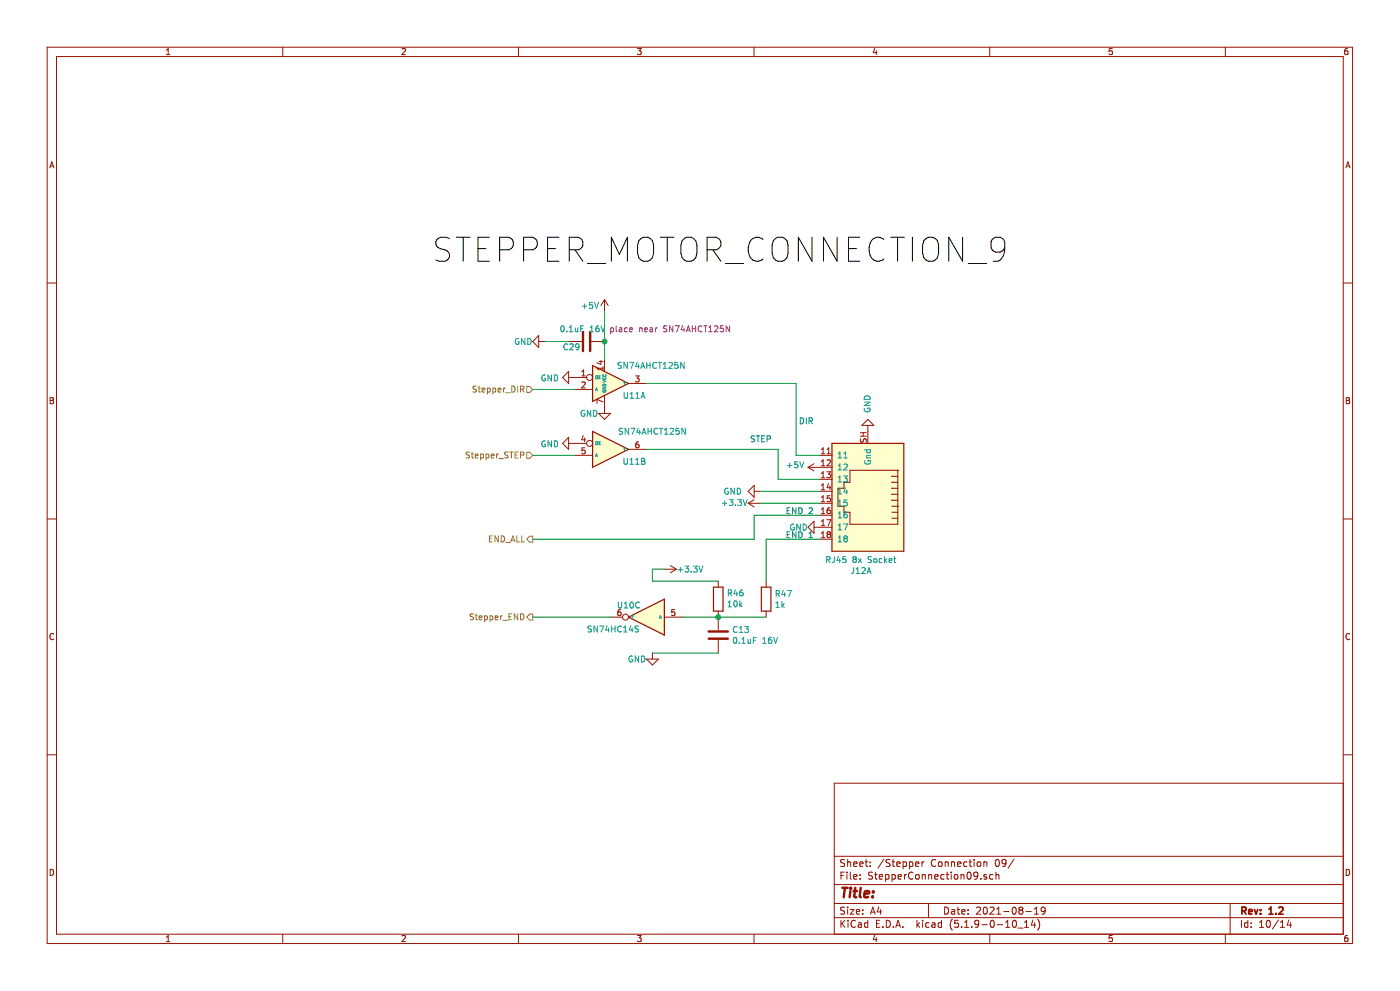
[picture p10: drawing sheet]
<svg xmlns="http://www.w3.org/2000/svg" width="420mm" height="297mm" viewBox="0 0 420 297" stroke-linecap="round" stroke-linejoin="round" font-family="sans-serif">
<path d="M0 0h419.9v296.9h-419.9z" fill-rule="evenodd" fill="#fff" stroke="#fff" stroke-width=".3"/>
<g fill="none" stroke="#981200" stroke-width=".3">
<path d="M14.1 14.1h391.7v268.7h-391.7zM17 17h386v263h-386zM49.9 16.4h1.1M49.9 15l.6-.5v1.9M84.8 14.1v2.9M120.6 14.7l.7-.2 .3 .5-1.1 1.4h1.1M155.5 14.1v2.9M191.2 14.5h1.1l-.6 .7 .6 .2v.8l-.3 .2-.8-.2M226.2 14.1v2.9M262.4 14.4l-.4 1.4h1.1M262.9 15.2v1.2M296.9 14.1v2.9"/>
<path d="M333.7 14.5h-.9l-.1 .9 .9-.1 .1 .9-.3 .2-.7-.2M367.6 14.1v2.9M404.3 14.5l-.6 .1-.2 .4-.1 1 .3 .4 .6-.2v-.9l-.6-.1-.3 .4M14.9 50.3l.7-1.8 .6 1.8M15.1 49.8h.9M403.8 50.3l.6-1.8 .6 1.8M403.9 49.8h.9M14.1 84.8h2.9M181.4 89.8l-1.1 1.8M181.4 89.8v3.6M181.4 89.8l1 1.8M403 84.8h2.8"/>
<path d="M15 119.2h.7l.3 .3-.3 .5 .4 .4-.3 .6h-.8zM161.6 102.4h1.8M161.6 100.6v3.5l-1.8-1.7zM170.6 111.3v3.6l-1.8-1.8zM170.6 102.4h3.9M170.6 113.1h5.4M172.4 116.7h5.4M174.5 114.6l.7-.1 .4 .5-1.1 1.2h1.1M174.5 112.7h1.1M174.5 111.4l.6-.5v1.8M177.4 102.4h4M179.7 108.3h1.2"/>
<path d="M180.3 108.1v1.1l-1.3-.5M180.9 109.9v1M180.9 110.4h-1.8l.5 .5M181.4 107.7v3.6M181.4 118.5v5.4M188.5 114.9h5.4M190.6 112.7h1.1l-.6 .6 .5 .2 .1 .6-.3 .4-.8-.2M403.9 119.2h.6l.3 .3-.3 .5 .4 .4-.3 .6h-.7zM15 120h.7M170.6 132.9h5.4M170.6 131.1v3.6l-1.8-1.8zM172.4 136.5h5.4"/>
<path d="M175 130.5l-.5 1.3h1.1M175.4 131.2v1.2M175.5 134.2h-.9l-.1 .9 .7-.2 .4 .3v.5l-.4 .3-.7-.2M179.6 123.9h3.6l-1.8 1.8zM180.9 120.5l-1.8-.8v1.2M188.5 134.7h5.4M191.6 132.4h-.4a1.12 1.12 0 0 0-.1 1.8l.5-.1 .1-.6-.3-.4h-.3l-.4 .4M244.2 139l-1.8 1.1M246 136.5h3.6M246.4 136h1M246.4 134.7l.5-.5v1.8M246.4 138.3l.5-.5v1.8"/>
<path d="M246.4 139.6h1M248.1 136h1.1M248.1 134.7l.5-.5v1.8M248.1 138l.7-.2 .4 .5-1.2 1.3h1.2M258.1 130.7h1.8M258.1 129.7h1.8M258.2 131.5l-.1 .7 .2 .2h.5l.3-.7 .5-.2 .3 .3-.1 .7M259 129.7v1M260.4 125.7l1.8 1.8h-3.6zM260.4 127.5v5.4M403.9 120h.6M14.1 155.5h2.9"/>
<path d="M224.5 150.8h3.5M224.5 150.8l1.7 1.1M226.2 147.2h1.8M226.2 149.8l-1.7 1M226.2 145.4v3.6l-1.7-1.8zM242.4 140.1h7.2M242.4 140.1l1.8 1M244.2 158h5.4M244.2 156.2v3.6l-1.8-1.8zM246 143.7h3.6M246 147.2h3.6M246 150.8h3.6"/>
<path d="M246 154.4h3.6M246.4 141.9l.5-.5v1.8M246.4 145.5l.5-.5v1.8M246.4 149.1l.5-.5v1.8M246.4 152.7l.5-.5v1.8M246.4 156.3l.5-.5v1.7M246.4 159.8l.5-.5v1.8M246.4 143.2h1M246.4 146.8h1M246.4 150.4h1M246.4 154h1M246.4 157.5h1"/>
<path d="M248 141.4h1.2l-.6 .7 .5 .2 .1 .6-.4 .3-.8-.2M248 155.8h1.2l-.7 1.7M248.6 144.9l-.5 1.3h1.1M249 152.2l-.6 .1-.3 .7 .1 .8 .8 .1 .2-.3-.2-.6-.5-.2-.4 .4M249 145.6v1.2M249.1 148.6h-.9l-.1 .8 .7-.1 .4 .3v.4l-.4 .4-.7-.2M255 141h14.3v16.1h-14.3v-3.6h-1.8v-1.8h-1.8v-5.4h1.8v-1.8h1.8zM267.5 142.8h.1M267.5 144.5h.1M267.5 146.3h.1M267.5 148.1h.1M267.5 149.9h.1"/>
<path d="M267.5 153.5h1.8M267.5 155.3h1.8M267.5 142.8h1.8M267.5 144.5h1.8M267.5 146.3h1.8M267.5 148.1h1.8M267.5 149.9h1.8M267.5 151.7h1.8M269.3 151.7h.1M269.3 141h.1M403 155.5h2.8M199.3 170.6h3.6"/>
<path d="M201.1 169.5l1.8 1.1M202.9 170.6l-1.8 1.1M215.5 174.2v1.8M229.8 174.2v1.8M246 161.6h3.6M246.4 161.1h1M248.5 160.1l-.4-.3 .4-.5h.3l.4 .4-.4 .4M248.5 160.1l-.4 .4 .1 .5 .3 .1h.5l.2-.3v-.3l-.4-.4M248.5 160.1h.3M16.1 190a.82 .82 0 0 0-1.1 .8 .82 .82 0 0 0 1.1 .7M183.2 185h3.5M186.2 182.7h-.4a1.12 1.12 0 0 0-.1 1.8l.5-.1 .2-.7-.4-.3h-.3l-.4 .3"/>
<path d="M193.9 197.5h3.6l-1.8 1.8zM195.7 195.7v1.8M199.3 185h5.4M202.4 182.7h-.8l-.1 .8 .7-.1 .3 .3v.5l-.3 .3-.7-.2M215.5 183.2v5.7M215.5 191.8v3.9M229.8 183.2v1.8M404.9 190a.82 .82 0 0 0-1.1 .8 .82 .82 0 0 0 1.1 .7M14.1 226.2h2.9M403 234.7h-152.7v45.3M403 226.2h2.8M250.3 256.6h152.7"/>
<path d="M253.4 257.7l-.8-.1-.4 .4 .2 .5 .9 .4v.6l-.3 .2-.8-.1M254.3 257.6v2.1M254.3 258.5l.3-.2 .5 .1 .1 1.3M256.1 259l1-.2-.1-.4-.6-.1-.3 .3 .1 1h.8M257.9 259l1-.2-.1-.4-.6-.1-.3 .3 .1 1h.8M259.5 258.3h.8M259.8 257.6v1.8l.5 .3M261 259.5v.2M261 258.4v.2M265.2 257.5l-1.8 2.7M267 257.7l-.8-.1-.4 .4 .1 .4 1 .5v.6l-.3 .2-.8-.1M267.6 258.3h.8"/>
<path d="M267.9 257.6v1.8l.5 .3M269 259l1-.2-.1-.4-.6-.1-.3 .3 .1 1h.8M270.9 258.4l.6-.1 .4 .4v.8l-.4 .2-.6-.1M270.9 258.3v2.1M272.9 258.4l.6-.1 .4 .4-.1 .8-.3 .2-.6-.1M272.9 258.3v2.1M274.7 259l1-.2-.1-.4-.6-.1-.3 .3 .1 1h.8M276.6 258.3v1.4M277.2 258.3l-.6 .4M280.7 257.8a1 1 0 0 0-1.4 .7 1 1 0 0 0 1 1.2l.4-.2M281.6 258.5l.4-.2 .5 .2 .1 .8-.1 .3-.5 .1-.4-.2zM283.6 258.5l.3-.2 .5 .1 .1 1.3"/>
<path d="M283.6 258.3v1.4M285.5 258.5l.3-.2 .5 .1 .1 1.3M285.5 258.3v1.4M287.3 259l1-.2-.1-.4-.6-.1-.3 .3 .1 1h.8M290.1 258.4l-.6-.1-.4 .4 .1 .8 .3 .2 .6-.1M290.7 258.3h.8M291 257.6v1.8l.5 .3M292.2 257.6v.2M292.2 258.3v1.4M293.2 258.5l.4-.2 .6 .2v1l-.4 .2-.6-.2zM295.2 258.5l.3-.2 .5 .1 .1 1.3M295.2 258.3v1.4"/>
<path d="M298.8 257.8l.3-.2a1.13 1.13 0 0 1 .7 1 1.13 1.13 0 0 1-.7 1.1l-.5-.8zM301.8 258.5l-.4 .4-.6-.1-.2-.3v-.5l.4-.4h.4l.4 .4a1.42 1.42 0 0 1-.6 1.7h-.4M304.2 257.5l-1.8 2.7M15 260.5a.93 .93 0 0 1 1.1 1 .93 .93 0 0 1-1.1 .9zM84.8 280v2.8M155.5 280v2.8M226.2 280v2.8M250.3 275h152.7M250.3 270.8h152.7M250.3 265.1h152.7M252.3 262.4h.7M252.3 275.8v2.1"/>
<path d="M252.6 276.7l.9 1.2M253.3 261.4h-1v2.1M253.4 272l-.8-.1-.4 .4 .2 .5 .9 .4v.6l-.3 .2-.8-.1M253.5 275.8l-1.2 1.2M254.1 261.4v.2M254.1 262.1v1.4M254.3 271.9v.2M254.3 272.6v1.4M254.4 275.8v.2M254.4 276.5v1.4M255.1 272.6h1.1l-1.1 1.4h1.1M255.1 261.4v1.8l.3 .3"/>
<path d="M256.1 262.8l1-.2-.1-.4-.6-.1-.3 .3 .1 1h.8M256.6 276a.84 .84 0 0 0-1.1 0 .84 .84 0 0 0-.2 1 .8 .8 0 0 0 .4 .8 .8 .8 0 0 0 .9-.1M256.9 273.3l1-.2-.1-.4-.6-.1-.3 .3 .1 1h.8M257.5 276.6h.8l.1 1.3M258 263.3v.2M258 262.2v.2M258.4 277l-.7 .1-.3 .3 .3 .5 .7-.1M258.8 273.8v.2M258.8 272.7v.2M260.3 276.6l-.6-.1-.4 .4 .1 .8 .3 .2 .6-.1M260.3 275.8v2.1M261.2 274l.6-2.1 .8 2.1"/>
<path d="M261.3 273.4h1.1M261.8 261.5l-.9-.1-.4 .4 .2 .4 1 .5v.6l-.4 .2-.8-.1M262.4 262.1h.8M262.7 261.4v1.8l.5 .3M263 276.8h.7M263.7 271.8l-.5 1.5h1.3M263.8 262.8l1-.2-.1-.4-.6-.1-.3 .3 .1 1h.8M264 275.8h-1v2.1h1M264.2 272.6v1.4M264.9 277.7v.2M265.7 262.2l.6-.1 .4 .4-.1 .8-.3 .2-.6-.1M265.7 262.1v2.1"/>
<path d="M265.9 275.8a1.07 1.07 0 0 1 1.2 1.1 1.07 1.07 0 0 1-1.2 1zM267.6 262.2l.6-.1 .4 .4-.1 .8-.3 .2-.6-.1M267.6 262.1v2.1M268 277.7v.2M268.7 277.9l.7-2.1 .7 2.1M268.9 277.3h1M269.4 262.8l1-.2-.1-.4-.6-.1-.3 .3 .1 1h.8M270.9 277.7v.2M271.4 262.1v1.4M271.9 262.1l-.5 .4M273.9 261.6a1 1 0 0 0-1.4 .7 1 1 0 0 0 1 1.2l.4-.2M274.8 262.3l.3-.2 .6 .2 .1 .8-.2 .3-.5 .1-.3-.2z"/>
<path d="M275.1 275.8v2.1M275.3 277.1l.6 .8M275.9 276.5l-.8 .8M276.7 262.3l.3-.2 .5 .1 .1 1.3M276.7 262.1v1.4M276.8 275.8v.2M276.8 276.5v1.4M278.5 270.8v4.2M278.6 262.3l.3-.2 .5 .1 .1 1.3M278.6 262.1v1.4M278.7 276.6l-.6-.1-.4 .4 .1 .8 .3 .2 .6-.1M279.6 276.6h.8l.1 1.3"/>
<path d="M280.4 262.8l1-.2-.1-.4-.6-.1-.3 .3 .1 1h.8M280.5 277l-1 .4 .3 .5 .7-.1M282.5 276.6l-.7-.1-.4 .4 .1 .8 .3 .2 .7-.1M282.5 275.8v2.1M283.2 262.2l-.6-.1-.4 .4 .1 .8 .3 .2 .6-.1M283.4 271.9a1.07 1.07 0 0 1 1.2 1 1.07 1.07 0 0 1-1.2 1.1zM283.9 262.1h.7M284.1 261.4v1.8l.5 .3M285.4 261.4v.2M285.4 262.1v1.4M285.5 272.7h.8l.1 1.3M285.7 275.5a2.42 2.42 0 0 0 0 3.3"/>
<path d="M286.4 262.3l.3-.2 .6 .2 .1 .8-.2 .3-.5 .1-.3-.2zM286.4 273.1l-.7 .1-.3 .3 .3 .5 .7-.1M287.1 272.6h.8M287.4 271.9v1.8l.5 .3M287.5 275.8h-1l-.1 1 1-.1 .2 .3-.1 .7-.3 .2-.8-.2M288.3 262.3l.3-.2 .5 .1 .1 1.3M288.3 262.1v1.4M288.5 277.7v.2M288.5 273.3l1-.2-.1-.4-.6-.1-.3 .3 .1 1h.8M289.4 277.9h1.2M289.4 276.4l.6-.6v2.1M290.3 261.6l.3-.2a1.13 1.13 0 0 1 .7 1 1.13 1.13 0 0 1-.7 1.1l-.5-.8z"/>
<path d="M290.4 273.8v.2M290.4 272.7v.2M291.5 277.7v.2M292.9 272.1l.9-.2 .4 .6-1.3 1.5h1.3M293.3 262.3l-.4 .4-.6-.1-.2-.3v-.5l.4-.4h.4l.4 .4a1.42 1.42 0 0 1-.6 1.7h-.4M293.6 276.7l-.4 .4-.6-.1-.2-.3 .2-.8 .6-.1 .4 .4v1.2l-.6 .5h-.4M294.2 263.3v.2M294.6 277.1h1.6M295.2 272.1l.5-.2a1.21 1.21 0 0 1-.2 2.1l-.3-.2-.2-.6zM296 262.2l-.5-.1-.3 .3v.3l.8 .2v.5h-.8M296.9 280v2.8M297 272.1l.8-.2 .4 .6-1.3 1.5h1.3"/>
<path d="M297.4 275.9l.2-.1a1.13 1.13 0 0 1 .7 1.1 1.13 1.13 0 0 1-.7 1 1.41 1.41 0 0 1-.2-2zM297.9 262.2l-.6-.1-.4 .4 .1 .8 .3 .2 .6-.1M298.8 262.3l.3-.2 .5 .1 .1 1.3M298.8 261.4v2.1M299 274h1.2M299 272.5l.6-.6v2.1M299.2 277.1h1.6M301.1 273.2h1.6M301.7 276.4l.6-.6v2.1M301.7 277.9h1.2M303.9 276l.3-.2a1.13 1.13 0 0 1 .8 1.1 1.13 1.13 0 0 1-.8 1l-.5-.8zM304 272l.1-.1a1.13 1.13 0 0 1 .8 1 1.13 1.13 0 0 1-.8 1.1 1.37 1.37 0 0 1-.1-2z"/>
<path d="M305.3 278.1h1.6M306.1 272.8l-.4-.4 .4-.5 .6 .1 .2 .3-.4 .5M306.1 272.8l-.4 .4 .1 .6 .3 .2h.4l.4-.4v-.4l-.4-.4M306.1 272.8h.4M307.4 277.9h1.2M307.4 276.4l.6-.6v2.1M307.8 273.2h1.6M309.9 275.7l-.5 1.5h1.3M310.3 274h1.2M310.3 272.5l.6-.6v2.1M310.4 276.5v1.4M311.3 275.5a2.42 2.42 0 0 1 0 3.3"/>
<path d="M313.6 272.8l-.5 .4h-.4l-.4-.4 .2-.8 .6-.1 .3 .2a1.6 1.6 0 0 1-.3 1.8l-.6 .1M367.6 280v2.8M369 270.8v9.2M372.5 275.8v2.1M374.4 276.6l-.7-.1-.4 .4 .2 .9h.9M374.4 275.8v2.1M375.4 277.7v.2M375.4 276.6v.2M377.9 277.9h1.2M377.9 276.4l.6-.6v2.1M380.1 276l.3-.2a1.15 1.15 0 0 1 .7 1.1 1.15 1.15 0 0 1-.7 1l-.3-.2-.2-.6zM383.5 275.7l-1.8 2.7"/>
<path d="M384.1 277.9h1.2M384.1 276.4l.6-.6v2.1M386.7 275.7l-.5 1.5h1.3M387.2 276.5v1.4M403.9 260.5a.93 .93 0 0 1 1 1 .93 .93 0 0 1-1 .9zM49.9 280.9l.6-.5v1.8M49.9 282.2h1.1M120.6 280.5l.7-.1 .3 .5-1.1 1.3h1.1M191.2 280.4h1.1l-.6 .7 .6 .1v.8l-.3 .2-.8-.2M262.4 280.3l-.4 1.3h1.1M262.9 281v1.2M333.7 280.4h-.9l-.1 .8 .9-.1 .1 .9-.3 .2-.7-.2"/>
<path d="M404.3 280.4h-.6l-.2 .4-.1 1 .3 .4 .6-.2v-.9h-.6l-.3 .3"/>
<circle cx="176.9" cy="113.1" r=".9"/>
<circle cx="176.9" cy="132.9" r=".9"/>
<circle cx="187.6" cy="185" r=".9"/>
</g>
<path d="M372.6 273l1-.1 .2-.3-.1-.5-.3-.2h-.8v2.1M373.1 273l.7 1M374.6 273.3l1-.2-.1-.4-.6-.1-.3 .3 .1 1h.8M376.3 272.6l.5 1.4 .5-1.4M378.2 273.8v.2M378.2 272.7v.2M380.7 274h1.2M380.7 272.5l.6-.6v2.1M382.8 273.8v.2M383.7 272.1l.8-.2 .4 .6-1.3 1.5h1.3" fill="none" stroke="#981200" stroke-width=".54"/>
<g fill="none" stroke="#981200" stroke-width=".72">
<path d="M174.9 99.5v5.7M177 99.5v5.7M212.6 191.4h5.7M212.6 189.3h5.7M252.7 266.1h1.6M253.5 266.1l-.4 2.8M255.1 267l-.2 1.9M255.2 266.1v.3M255.2 266.1l.2 .1-.2 .2M256.1 267h1M256.6 266.1l-.3 2.4 .1 .3 .5 .1M258.2 266.1l-.3 2.4 .3 .4"/>
<path d="M259.3 268l1.4-.3v-.5h-1.1l-.3 1.3 .3 .4 .8-.1M261.8 268.7v.2M262 267.2l.1 .1-.2 .1M262 267.2l-.1 .2"/>
</g>
<g fill="#fffecd" stroke="#fffecd" stroke-width=".36">
<path d="M177.8 129.3l10.7 5.4-10.7 5.4z"/>
<path d="M188.5 185l10.8-5.4v10.7z"/>
<path d="M177.8 109.5l10.7 5.4-10.7 5.4z"/>
<path d="M249.6 132.9h21.5v32.3h-21.5z" fill-rule="evenodd"/>
</g>
<path d="M177.8 109.5l10.7 5.4-10.7 5.4zM177.8 129.3l10.7 5.4-10.7 5.4zM249.6 132.9h21.5v32.3h-21.5zM214 176h2.9v7.2h-2.9zM228.4 176h2.9v7.2h-2.9zM188.5 185l10.8-5.4v10.7z" fill="none" stroke="#981200" stroke-width=".36"/>
<g fill="none" stroke="#009596" stroke-width=".3">
<path d="M168.4 97.8l.2-.2a.95 .95 0 0 1 .7 .9 .95 .95 0 0 1-.7 .9l-.4-.6zM170 99.3v.1M170.8 99.4h1M170.8 98.1l.5-.5v1.8M172.6 98.3l.1 1.1 .7-.1M173.4 98.3v1.1M174.2 98.5h.6M174.7 91.8h1.3M175.1 97.6h-.9v1.8M175.4 91.1v1.3M177 99.4h1.1M177 98.1l.6-.5v1.8"/>
<path d="M177.8 90.6h-.9l-.1 .9 .3-.2 .6 .1 .1 .9-.3 .1-.7-.1M178.4 90.6l.6 1.8 .6-1.8M179.6 97.6l-.6 .2-.3 .6 .2 1h.7l.2-.3-.2-.7-.5-.1-.4 .4M180.3 97.6l.6 1.8 .6-1.8M155.6 101.5a.83 .83 0 0 0-1 .8 .83 .83 0 0 0 1 .8l.1-.6h-.4M157.5 101.4v1.8l-1.1-1.8v1.8M158.3 101.4a.9 .9 0 0 1 1.1 .9 .9 .9 0 0 1-1.1 .9zM163.5 112.5a.83 .83 0 0 0-1 .8 .83 .83 0 0 0 1 .8l.2-.7h-.4M165.4 112.4v1.8l-1-1.8v1.8M166.3 112.4a.9 .9 0 0 1 1 .9 .9 .9 0 0 1-1 .9zM170.3 103.2a.79 .79 0 0 0-1.2 .7 .79 .79 0 0 0 1.2 .7M170.9 103.2l.7-.2 .4 .5-1.1 1.3h1.1"/>
<path d="M173.7 103.8l-.3 .3h-.6l-.1-.9 .7-.2 .3 .4-.1 1-.2 .4h-.6M178.6 117.1l.3-.9 .3 .9M178.7 116.9h.4M178.7 112.7h.6l-.1 .8-.5-.1zM179.7 113.1h.3M180.1 112.6h-.4v.9h.4M180.9 114l.9 .3-.9 .3M180.9 116.1h.9l-.9 .5h.9M180.9 117a.41 .41 0 0 0 .4 .6 .41 .41 0 0 0 .3-.6h-.2v.1M180.9 113.2h.1M180.9 112.3h.1M181 115.2h.6l.2 .4h-.9z"/>
<path d="M181.5 115.2h.1M181.6 113.2a.41 .41 0 0 1-.3 .5 .41 .41 0 0 1-.4-.5M181.6 112.3a.41 .41 0 0 1-.3 .5 .41 .41 0 0 1-.4-.5M186.4 108.7l-.7-.1-.2 .2 .1 .6 .6 .2 .2 .5-.3 .3-.7-.1M187 114.4l.4 .5M187.2 117.6v1.5l.4 .3 .5-.1 .2-.2v-1.5M187.4 114.9v.4M187.6 114.4l-.2 .5M188.2 108.6v1.8l-1-1.8v1.8M188.9 108.6h1.2l-.8 1.8M189 118.1l.5-.5v1.8M189 119.4h1.1"/>
<path d="M190.8 118.1l.5-.5v1.8M190.8 119.4h1M191.1 108.5l-.4 1.3h1.1M191.6 109.2v1.2M192.2 110.4l.6-1.8 .6 1.8M192.3 119.4l.6-1.8 .6 1.8M192.4 109.9h.8M192.5 118.9h.8M194 108.6v1.8M194 109.5h1M195 108.6v1.8M196.9 108.8a.79 .79 0 0 0-1 .1 .79 .79 0 0 0 0 1.1l.5 .4 .5-.2"/>
<path d="M197.4 108.6h1.1M198 108.6v1.8M199 110.4h1M199 109.1l.5-.5v1.8M200.7 108.8l.7-.2 .3 .5-1.1 1.3h1.1M203.3 108.6h-.8l-.1 .9 .7-.2 .3 .3v.5l-.3 .3-.7-.2M205.2 108.6v1.8l-1-1.8v1.8M259.4 119a.96 .96 0 0 1 1.1-.3 .96 .96 0 0 1 .5 1h-1.7zM163.5 132.2a.83 .83 0 0 0-1 .8 .83 .83 0 0 0 1 .8l.2-.6h-.4M165.4 132.1v1.8l-1-1.8v1.8M166.3 132.1a.9 .9 0 0 1 1 .9 .9 .9 0 0 1-1 .9zM175.3 123.1a.83 .83 0 0 0-1 .8 .83 .83 0 0 0 1 .8l.1-.7h-.3"/>
<path d="M177.2 123v1.8l-1-1.8v1.8M178.1 123a.9 .9 0 0 1 1 .9 .9 .9 0 0 1-1 .9zM178.6 136.9l.3-.9 .3 .9M178.7 136.6h.4M178.7 132.5h.6l-.1 .7-.5-.1zM179.7 132.8h.3M180.1 132.4h-.4v.9h.4M186.8 128.5l-.7-.1-.3 .1 .1 .6 .7 .3 .2 .4-.4 .3h-.7M187 134.2l.4 .4M187.2 137.3v1.5l.3 .3h.4l.3-.3v-1.5M187.4 134.6v.5M187.6 134.2l-.2 .4"/>
<path d="M188.6 128.4v1.7l-1.1-1.7v1.7M189 139.1h1M189 137.8l.5-.5v1.8M189.3 128.4h1.1l-.7 1.7M190.7 139.1h1M190.7 137.8l.5-.5v1.8M191.5 128.3l-.4 1.2h1.1M191.9 129v1.1M192.5 137.3l.9 .2v.3l-.3 .4 .4 .3-.1 .6h-.9zM192.5 138.2h.6M192.6 130.1l.6-1.7 .6 1.7M192.7 129.6h.9"/>
<path d="M194.4 128.4v1.7M194.4 129.2h1M195.4 128.4v1.7M197.3 128.5a.79 .79 0 0 0-1 .2 .79 .79 0 0 0 0 1l.5 .4 .5-.1M197.8 128.4h1M198.3 128.4v1.7M199.4 130.1h1M199.4 128.9l.5-.5v1.7M201 128.5l.7-.1 .4 .5-1.1 1.2h1.1M203.7 128.4h-.9v.8l.6-.2 .4 .4v.4l-.4 .3-.6-.1M205.6 128.4v1.7l-1-1.7v1.7M236.2 139.5h1.4"/>
<path d="M236.9 138.8v1.4M239.3 138.4h-.8l-.1 .9 .2-.2 .7 .1v.8l-.2 .2-.7-.2M239.9 138.4l.6 1.8 .6-1.8M251.5 137.3h1M251.5 136l.5-.5v1.8M251.5 139.6l.5-.5v1.7M253.2 137.3h1M253.2 136l.5-.5v1.8M253.2 139.2l.7-.1 .3 .5-1.1 1.2h1.1M259.3 120.5h1.7l-1.7 1.1h1.7M259.4 134.8h1.8M259.4 122.4a.83 .83 0 0 0 .8 1 .83 .83 0 0 0 .8-1l-.7-.1v.4"/>
<path d="M259.5 138.1a.83 .83 0 0 0 .8 1 .83 .83 0 0 0 .8-1l-.7-.1v.3M260 137.2h1.2M260 134.8v.6l.3 .3 .8-.2v-.7M261.2 136.5h-1.2l.2 .7M216.7 150.8h1.4M217.4 150.2v1.3M218.4 146.4a.83 .83 0 0 0-1 .8 .83 .83 0 0 0 1 .8l.1-.7h-.3M218.8 149.7h1.1l-.6 .7 .5 .2 .1 .6-.4 .3-.7-.2M220.3 146.3v1.8l-1-1.8v1.8M220.6 151.3v.2M221.2 146.3a.9 .9 0 0 1 1 .9 .9 .9 0 0 1-1 .9zM221.3 149.7h1.1l-.6 .7 .6 .2v.7l-.3 .2-.8-.2"/>
<path d="M222.9 149.7l.7 1.8 .6-1.8M238.2 157.2a.83 .83 0 0 0-1 .8 .83 .83 0 0 0 1 .8l.1-.7h-.4M240.1 157.1v1.8l-1.1-1.8v1.8M240.9 157.1a.9 .9 0 0 1 1.1 .9 .9 .9 0 0 1-1.1 .9zM251.5 143.1l.5-.5v1.8M251.5 146.7l.5-.5v1.8M251.5 150.3l.5-.5v1.8M251.5 153.9l.5-.5v1.8M251.5 157.5l.5-.5v1.8M251.5 140.8h1M251.5 144.4h1M251.5 148h1"/>
<path d="M251.5 151.6h1M251.5 155.2h1M251.5 158.8h1M253.1 142.6h1.1l-.6 .7 .5 .2v.8l-.2 .1-.8-.1M253.1 157h1.2l-.8 1.8M253.6 146.2l-.4 1.2h1.1M254 153.4h-.3l-.4 .4-.1 1.1 .3 .3 .6-.2 .1-.5-.3-.4h-.4l-.3 .4M254 146.8v1.2M254.1 149.8h-.8l-.1 .9 .2-.2 .7 .2v.7l-.2 .2-.7-.2M203.4 170.8h1.4M204.1 170.1v1.3M205.5 169.7h1.1l-.6 .6 .5 .2 .1 .6-.4 .3-.7-.1"/>
<path d="M207.4 171.3v.1M208 169.7h1.2l-.7 .6 .6 .2v.8l-.3 .1-.8-.1M209.7 169.7l.6 1.7 .6-1.7M218.5 177.7h.9v-.7l-.9-.2v1.8M218.9 177.7l.6 .9M220.6 176.7l-.4 1.3h1.1M221 177.4v1.2M222.8 176.8l-.6 .2-.3 .6 .1 .8 .8 .1 .1-.2-.1-.7-.5-.1-.4 .3M232.9 177.9l.8-.1 .1-.6-.9-.2v1.8M233.3 177.9l.6 .9M235 176.9l-.5 1.3h1.2M235.4 177.6v1.2"/>
<path d="M236.2 177h1.2l-.8 1.8M248 167.7h.9v-.7l-.9-.2v1.8M248.4 167.7l.6 .9M250.3 166.8l-.1 1.6-.6 .2M251.5 161.1l.5-.5v1.8M251.5 162.4h1M251.5 166.7l-.4 1.3h1.1M251.9 167.4v1.2M253.5 161.4l-.3-.4 .3-.4 .6 .2v.4l-.2 .2M253.5 161.4l-.3 .3v.4l.3 .3h.4l.3-.3-.1-.6-.2-.1M253.5 161.4h.4M253.7 166.8h-.8l-.1 .9 .7-.2 .3 .4v.4l-.3 .3-.7-.2"/>
<path d="M256.1 170.1v1.3l-.3 .4-.4 .1M256.2 167.6l-.3-.4 .3-.4 .6 .2v.4l-.2 .2M256.2 167.6l-.3 .3v.4l.3 .3 .5-.1 .2-.2-.1-.6-.2-.1M256.2 167.6h.4M256.8 171.9h1.1M256.8 170.6l.6-.5v1.8M257.5 167.4l.9 1.2M258.4 167.4l-.9 1.2M258.6 170.3l.7-.2 .3 .5-1.1 1.3h1.1M260.1 171.9l.6-1.8 .6 1.8M260.3 171.4h.8M261.4 166.9l-.6-.1-.3 .2v.5l.8 .4 .1 .4-.3 .3-.7-.1"/>
<path d="M262.3 167.5l.4-.1 .4 .3-.2 .8-.7-.1zM264.6 167.5l-.5-.1-.4 .3 .2 .8h.7M265.4 166.8v1.8M265.5 167.9l.5 .7M266 167.4l-.6 .7M266.7 168l.9-.1-.1-.4-.5-.1-.3 .3 .1 .8h.7M268.1 167.4h.7M268.3 166.8v1.6l.5 .2M177.4 187.7l-.7-.1-.2 .2v.5l.8 .3 .1 .5-.3 .3-.7-.1M179.2 187.6v1.8l-1-1.8v1.8M179.9 187.6h1.2l-.8 1.8M182.1 187.5l-.4 1.3h1.1"/>
<path d="M182.5 188.2v1.2M183.5 187.6v1.8M183.5 188.5h1M184.5 187.6v1.8M185.5 180.4v1.5l.3 .3h.4l.3-.3v-1.5M186.4 187.8a.79 .79 0 0 0-1.1 .7 .79 .79 0 0 0 1.1 .7M187.1 189.4h1M187.1 188.1l.5-.5v1.8M187.3 182.2h1M187.3 180.9l.5-.5v1.8M189.2 180.6l.2-.2a.95 .95 0 0 1 .6 .9 .95 .95 0 0 1-.6 .9l-.4-.7zM189.2 187.5l-.4 1.3h1.1"/>
<path d="M189.4 184.4l.3 .5M189.7 188.2v1.2M189.7 184.9v.4M189.7 196.7a.83 .83 0 0 0-1 .8 .83 .83 0 0 0 1 .8l.1-.7h-.4M190 184.4l-.3 .5M191.5 187.7l-.7-.1-.2 .2 .1 .6 .8 .3v.4l-.3 .3-.7-.1M191.6 196.6v1.8l-1-1.8v1.8M191.8 180.6a.82 .82 0 0 0-1.1 .7 .82 .82 0 0 0 1 .8l.1-.1M192.5 196.6a.9 .9 0 0 1 1 .9 .9 .9 0 0 1-1 .9zM197.8 185.3l.3-.9 .3 .9M197.9 185.1h.4M218.4 181.9h1.1"/>
<path d="M218.4 180.6l.5-.5v1.8M220.2 191.2l.2-.2a.95 .95 0 0 1 .7 .9 .95 .95 0 0 1-.7 .9l-.4-.7zM220.3 180.2l.3-.1a.97 .97 0 0 1 .6 .9 .97 .97 0 0 1-.6 .9l-.5-.7zM221.1 187.9a.79 .79 0 0 0-1.1 .7 .79 .79 0 0 0 1.1 .8M221.8 189.5h1M221.8 188.3l.5-.5v1.7M221.8 192.6v.2M221.9 180.1v1.8M222.1 181.2l.5 .7M222.6 192.8h1M222.6 191.5l.5-.5v1.8M222.6 180.7l-.7 .7"/>
<path d="M223.4 187.8h1.2l-.6 .6 .5 .2 .1 .6-.4 .3-.8-.1M224.4 191.6l.1 1.1 .6-.1M225.1 191.6v1.2M226 191.9h.6M226.9 191h-.9v1.8M228.8 192.8h1M228.8 191.5l.5-.5v1.8M231.4 191h-.3a1.12 1.12 0 0 0-.2 1.8l.5-.1 .2-.6-.4-.4h-.3l-.4 .4M232.1 191l.6 1.8 .6-1.8M232.8 182h1M232.8 180.7l.5-.5v1.8M234.6 180.2v1.8"/>
<path d="M234.8 181.4l.5 .6M235.3 180.9l-.7 .6"/>
</g>
<g fill="none" stroke="#982296" stroke-width=".3">
<path d="M183.2 98.3v1.8M183.2 98.3h.5l.4 .3-.2 .8h-.7M184.8 97.6v1.6l.3 .2M185.8 98.3h.7l.1 1.1M186.6 98.7l-.9 .3 .3 .4h.6M188.2 98.3h-.5l-.4 .3 .2 .8h.7M188.9 98.8l.8-.1v-.4h-.6l-.2 .2 .1 .9h.7M191.9 98.4l.7-.1v1.1M191.9 98.3v1.1M193.4 98.8l.9-.1-.1-.4h-.5l-.3 .2 .1 .9h.7M195 98.3h.7l.1 1.1M195.8 98.7l-.9 .3 .3 .4h.6"/>
<path d="M196.7 98.3v1.1M197.2 98.3l-.5 .3M200.1 97.8l-.7-.2-.3 .2 .1 .6 .8 .4 .1 .3-.4 .3h-.6M201.9 97.6v1.8l-1-1.8v1.8M202.5 97.6h1.3l-.8 1.8M204.8 97.6l-.5 1.2h1.2M205.2 98.3v1.1M205.9 99.4l.6-1.8 .6 1.8M206.1 98.9h.8M207.7 97.6v1.8M207.7 98.5h1M208.7 97.6v1.8"/>
<path d="M210.6 97.8a.79 .79 0 0 0-1.1 .7 .79 .79 0 0 0 1.1 .8M211.1 97.6h1M211.6 97.6v1.8M212.6 99.4h1.1M212.6 98.1l.5-.5v1.8M214.4 97.8l.6-.2 .4 .5-1.1 1.3h1.1M217 97.6h-.8l-.1 .9 .2-.2 .7 .2v.8l-.3 .1-.6-.1M218.9 97.6v1.8l-1.1-1.8v1.8"/>
</g>
<g fill="none" stroke="#009300" stroke-width=".3">
<path d="M181.4 93.4v14.3M159.8 116.7h12.6M163.4 102.4h7.2M193.9 114.9h44.9v21.6h7.2M159.8 136.5h12.6M193.9 134.7h39.5v9h12.6M228 150.8h18M228 147.2h18M246 154.4h-19.8v7.2h-66.4M199.3 170.6h-3.6v3.6h19.8M246 161.6h-16.2v12.6M159.8 185h23.4"/>
<path d="M195.7 195.7h19.8M204.7 185h25.1"/>
</g>
<g fill="none" stroke="#969400" stroke-width=".3">
<path d="M142.9 115.8l-.7-.1-.2 .2v.5l.8 .4 .1 .4-.3 .3-.7-.1M143.4 116.3h.7M143.7 115.7v1.6l.4 .2M144.6 116.9l.9-.1-.1-.4-.5-.1-.3 .3 .1 .8h.7M146.2 116.3v1.8M146.2 116.4l.6-.1 .3 .3-.2 .8h-.7M147.9 116.3v1.8M147.9 116.4l.5-.1 .3 .3-.1 .8h-.7M149.4 116.9l.9-.1-.1-.4-.6-.1-.2 .3 .1 .8h.7M151 116.3v1.2M151.6 116.3l-.6 .3M151.7 117.7h1.4"/>
<path d="M153.5 115.7a.9 .9 0 0 1 1 .9 .9 .9 0 0 1-1 .9zM155.3 115.7v1.8M156.1 116.6l1-.1v-.6l-1-.2v1.8M156.6 116.6l.6 .9M158 115.8h.9l.9 .9-.9 .9h-.9zM140.8 135.6l-.6-.1-.3 .1 .1 .7 .8 .3v.3l-.3 .4-.7-.1M141.4 136.1h.7M141.6 135.5v1.5l.5 .3M142.6 136.6l.8-.1-.1-.4h-.5l-.2 .2v.9h.7M144.2 136.1h.5l.4 .3-.2 .8h-.7M144.2 136.1v1.8M145.8 136.1h.5l.4 .3-.2 .8h-.7"/>
<path d="M145.8 136.1v1.8M147.3 136.6l.9-.1-.1-.4h-.5l-.3 .2 .2 .9h.6M149 136.1v1.2M149.5 136.1l-.5 .3M149.6 137.4h1.4M152.4 135.6l-.7-.1-.3 .1v.5l.8 .4 .2 .4-.3 .4-.7-.1M152.9 135.5h1.1M153.4 135.5v1.8M154.5 136.3h.6M155.4 135.5h-.9v1.8h.9M156.1 136.4l1-.1v-.7l-1-.1v1.8M158 135.6h.9l.9 .9-.9 .9h-.9z"/>
<path d="M146.8 161.5h.7M147.7 160.6h-.9v1.8h.9M149.5 160.6v1.8l-1-1.8v1.8M150.4 160.6a.9 .9 0 0 1 1 .9 .9 .9 0 0 1-1 .9zM151.7 162.6h1.4M153.2 162.4l.6-1.8 .7 1.8M153.4 161.9h.9M155 160.6v1.8h.9M156.5 160.6v1.8h.9M158 161.6l.9-.9h.9v1.8h-.9zM142.1 184.1l-.7-.2-.3 .2v.5l.8 .4 .2 .4-.4 .3h-.7M142.6 184.6h.7"/>
<path d="M142.8 183.9v1.6l.5 .2M143.8 185.1l.8-.1-.1-.4h-.5l-.2 .2 .1 .9h.6M145.4 184.6h.5l.3 .3-.1 .8h-.7M145.4 184.6v1.8M147 184.6h.5l.4 .3-.2 .8h-.7M147 184.6v1.8M148.6 185.1l.8-.1-.1-.4h-.5l-.2 .2v.9h.7M150.2 184.6v1.1M150.7 184.6l-.5 .3M150.9 185.9h1.3M152.7 184.8h.5M153.5 183.9h-.8v1.8h.8"/>
<path d="M155.3 183.9v1.8l-1-1.8v1.8M156.1 183.9a.91 .91 0 0 1 1.1 .9 .91 .91 0 0 1-1.1 .9zM158 185l.9-.9h.9v1.7h-.9z"/>
</g>
<g fill="none" stroke="#000" stroke-width=".3">
<path d="M134.9 71.5l-1.1-.4h-1.7a1.74 1.74 0 0 0-1.4 1.7 1.74 1.74 0 0 0 1.4 1.7 2.6 2.6 0 0 1 2.8 1.7 1.87 1.87 0 0 1-1.4 2.1h-1.7l-1-.4M136.9 71.1h4.1M138.9 71.1v7.2M143.4 74.5h2.4M146.8 71.1h-3.4v7.2h3.4M149.9 74.9h2.7a1.96 1.96 0 0 0 1.5-1.9 1.96 1.96 0 0 0-1.5-1.9h-2.7v7.2M157.1 74.9h2.7a1.96 1.96 0 0 0 1.4-1.9 1.96 1.96 0 0 0-1.4-1.9h-2.7v7.2M164.3 74.5h2.4M167.7 71.1h-3.4v7.2h3.4M170.8 74.9h2.7a1.96 1.96 0 0 0 1.4-1.9 1.96 1.96 0 0 0-1.4-1.9h-2.7v7.2M172.5 74.9l2.4 3.4M176.2 79h5.5"/>
<path d="M183.4 78.3v-7.2l2.4 5.1 2.4-5.1v7.2M191.6 72.1a2.41 2.41 0 0 1 2.8-1 2.41 2.41 0 0 1 1.7 2.4v2.4a2.41 2.41 0 0 1-2.4 2.5 2.41 2.41 0 0 1-2.4-2.5v-2.4zM198.1 71.1h4.1M200.2 71.1v7.2M204.6 72.1a2.41 2.41 0 0 1 2.8-1 2.41 2.41 0 0 1 1.7 2.4v2.4a2.41 2.41 0 0 1-2.4 2.5 2.41 2.41 0 0 1-2.4-2.5v-2.4zM212.1 74.9h2.8a1.94 1.94 0 0 0 1.4-1.9 1.94 1.94 0 0 0-1.4-1.9h-2.8v7.2M213.9 74.9l2.4 3.4M217.6 79h5.5M228.9 71.8a2.48 2.48 0 0 0-4.1 1 4.5 4.5 0 0 0 1 5.1 2.5 2.5 0 0 0 3.1-.3M232 72.1a2.38 2.38 0 0 1 2.7-1 2.38 2.38 0 0 1 1.7 2.4v2.4a2.38 2.38 0 0 1-1.7 2.4 2.38 2.38 0 0 1-2.7-1.1l-.4-1.3v-2.4zM243.6 71.1v7.2l-4.1-7.2v7.2M251.1 71.1v7.2l-4.1-7.2v7.2"/>
<path d="M254.5 74.5h2.5M258 71.1h-3.5v7.2h3.5M265.1 71.8a2.48 2.48 0 0 0-4.1 1 3.8 3.8 0 0 0 2.1 5.5h.7l1.3-.7M267.2 71.1h4.1M269.3 71.1v7.2M273.7 71.1v7.2M277.1 72.1a2.41 2.41 0 0 1 2.8-1 2.41 2.41 0 0 1 1.7 2.4v2.4a2.41 2.41 0 0 1-2.4 2.5 2.41 2.41 0 0 1-2.4-2.5v-2.4zM288.8 71.1v7.2l-4.2-7.2v7.2M290.5 79h5.5M301.4 74.2l-.7 1-.6 .4h-1.4l-1.1-.7-.3-.7v-1.7l.7-1 .7-.4h1.4l1 .7a5.8 5.8 0 0 1-1 6.1l-.7 .4h-1.4"/>
</g>
<g fill="none" stroke="#0327cd" stroke-width=".3">
<path d="M226.4 130.7l-.7-.1-.3 .2v.5l.8 .4 .2 .4-.4 .3-.6-.1M226.9 130.6h1M227.4 130.6v1.8M228.5 131.5h.6M229.4 130.6h-.9v1.8h.9M230.1 131.5l1-.1v-.6l-1-.2v1.8M240.1 125.2a.9 .9 0 0 1 1 .9 .9 .9 0 0 1-1 .9zM241.9 125.2v1.8M242.7 126.2l1-.2v-.6l-1-.2v1.8M243.1 126.2l.6 .8M236.1 153h.6M237 159.3h-.9v1.8h.9"/>
<path d="M237 152.2h-.9v1.8h.9M238.8 152.2v1.8l-1.1-1.8v1.8M238.8 159.3v1.8l-1.1-1.8v1.8M239.6 159.3a.9 .9 0 0 1 1.1 .9 .9 .9 0 0 1-1.1 .9zM239.6 152.2a.9 .9 0 0 1 1.1 .9 .9 .9 0 0 1-1.1 .9zM242.7 159.8l.5-.5v1.8M242.7 152.3l.7-.1 .3 .5-1.1 1.3h1.1M236.1 160.2h.6M242.7 161.1h1"/>
</g>
<g fill="#009300" stroke="#009300" stroke-width=".3">
<circle cx="215.5" cy="185" r=".72"/>
<circle cx="181.4" cy="102.4" r=".72"/>
</g>
</svg>
